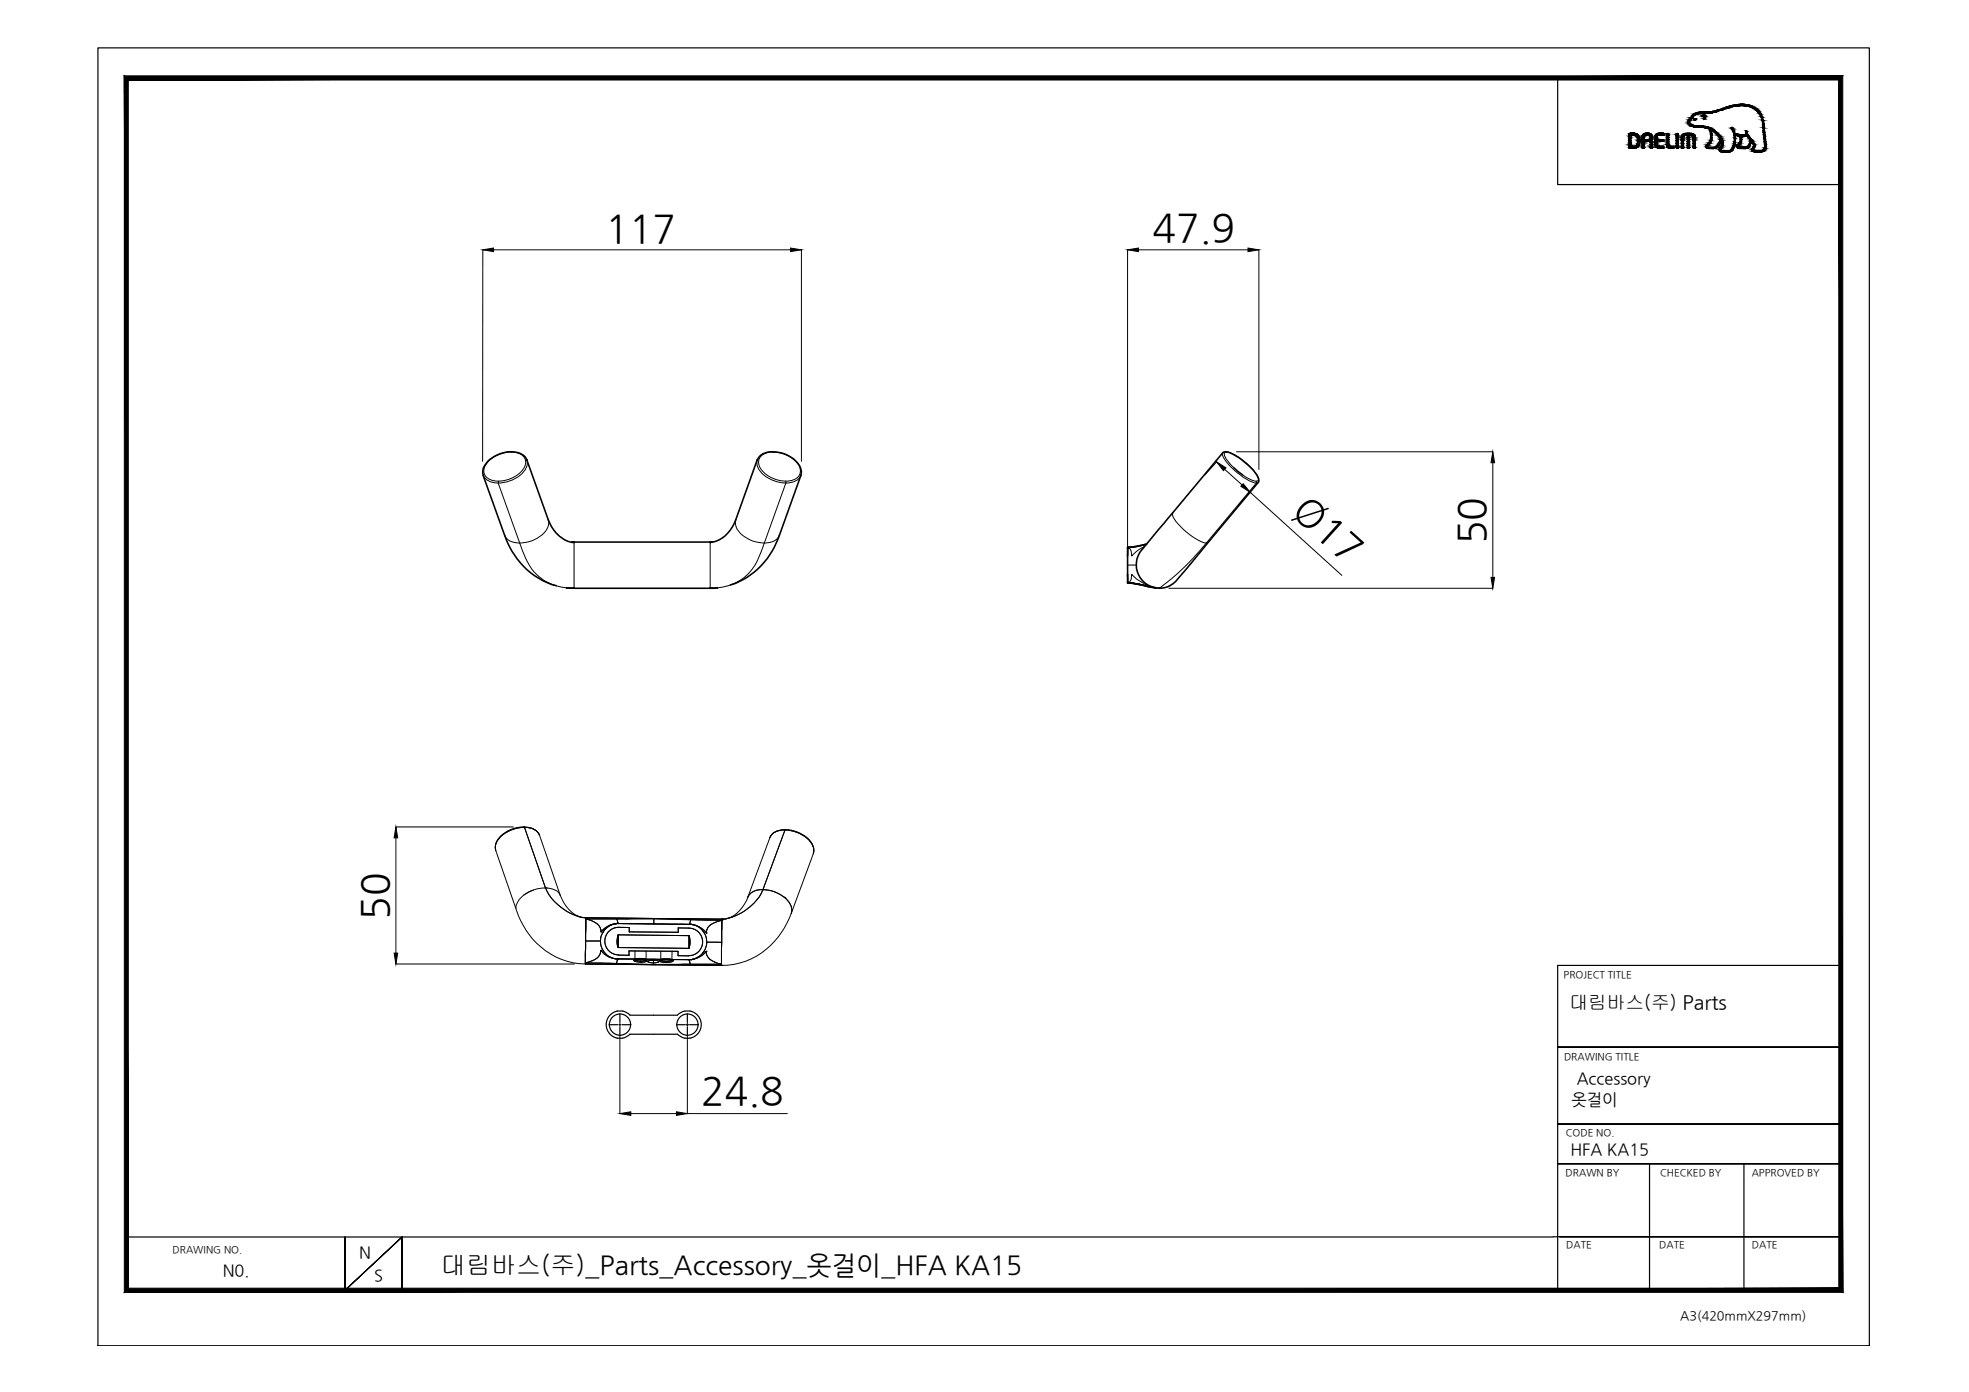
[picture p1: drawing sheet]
<svg xmlns="http://www.w3.org/2000/svg" width="420mm" height="297mm" viewBox="0 0 420 297" stroke-linecap="round" stroke-linejoin="round" font-family="sans-serif">
<defs><g id="words">
<g font-size="8.3">
<text x="129.2" y="51.7">117</text>
<text x="245.9" y="51.4">47.9</text>
<text x="275.4" y="109.4" transform="rotate(42 275.4 109.4)">Ø17</text>
<text x="316.9" y="116.2" transform="rotate(-90 316.9 116.2)">50</text>
<text x="82.9" y="196.3" transform="rotate(-90 82.9 196.3)">50</text>
<text x="149.6" y="235.7">24.8</text>
</g>
<text font-size="5.3" x="94.1" y="271.9">대림바스(주)_Parts_Accessory_옷걸이_HFA KA15</text>
<text font-size="4" x="334.9" y="215.2">대림바스(주) Parts</text>
<g font-size="3.5">
<text x="336.5" y="231.4">Accessory</text>
<text x="335.4" y="235.7">옷걸이</text>
<text x="335.1" y="246.4">HFA KA15</text>
<text x="76.6" y="268.5">N</text>
<text x="47.5" y="272.3">N0.</text>
<text x="79.8" y="273.4">S</text>
</g>
<text font-size="2.7" x="358.5" y="281.6">A3(420mmX297mm)</text>
<g font-size="2.1">
<text x="333.7" y="208.6">PROJECT TITLE</text>
<text x="333.7" y="226.2">DRAWING TITLE</text>
<text x="334.1" y="242.4">CODE NO.</text>
<text x="334.1" y="251">DRAWN BY</text>
<text x="354.2" y="251">CHECKED BY</text>
<text x="373.8" y="251">APPROVED BY</text>
<text x="36.8" y="267.4">DRAWING NO.</text>
<text x="334.2" y="266.4">DATE</text>
<text x="354.1" y="266.4">DATE</text>
<text x="373.8" y="266.4">DATE</text>
</g>
</g></defs>
<!-- layer: 1 -->
<g fill="none" stroke="#000" stroke-width=".21">
<path d="M104.3 98.4a6.4 6.4 0 0 1 6.9-1.4 2.07 2.07 0 0 1 .4 3.2 6.4 6.4 0 0 1-7.4 1.9 2.07 2.07 0 0 1-.4-3.2zM109.1 96.4v.1M112.4 98.2a3.5 3.5 0 0 1-2 3.6 6.5 6.5 0 0 1-6.4 .7l-.9-1.1M161.6 98.1a3.5 3.5 0 0 0 2 3.7 6.3 6.3 0 0 0 6.6 .5l.7-.8M162.4 97.4a5.5 5.5 0 0 1 6.7 .4 2.98 2.98 0 0 1 1.5 3.5 3.5 3.5 0 0 1-3.8 1.3 5.7 5.7 0 0 1-4.9-3.7v-.6zM164.9 96.4l.1 .1M260.9 96.6a1.73 1.73 0 0 0 .6 1.7 14.6 14.6 0 0 0 6.2 4.7l.4 .1M261.5 96.4l.2 .1M263.3 99.8a5.1 5.1 0 0 1-2-3.1 1.05 1.05 0 0 1 1.4 0 12.9 12.9 0 0 1 5.8 5.3l-.1 .6-.4 .1M106.3 103.1l5.2 14.4a10.7 10.7 0 0 0 9.4 7.9M106.4 102.7v.4M117 110.9a3.7 3.7 0 0 1-2.5 4 6.3 6.3 0 0 1-6.1 .3l-.7-1"/>
<path d="M122.5 115.8v9.6M151.5 115.8v9.6M157 110.9a3.7 3.7 0 0 0 2.5 4l1.1 .6 2.5 .4M163.1 115.9l-.6 1.6a10.7 10.7 0 0 1-7.2 7.5l-2.2 .4M166.3 114.2a3.1 3.1 0 0 1-3.2 1.7M167.7 103.1l-4.6 12.8M167.7 102.7v.4M240.6 116.9h.1M244.2 116.6a8.2 8.2 0 0 0-2.7 2l-.1-1-.3-.6-.3-.1M244.5 116.2l-1.8 .4-1.9 .2M257.8 115.7l-.4 .2a50.9 50.9 0 0 1-10 9.6M265.1 101.3l1.7 1 1.2 .4"/>
<path d="M268 102.7l.1 .4M268 103.1l-10.6 12.8a12.4 12.4 0 0 1-7.2-5.9l.1-.6M268.5 102.9l-.4 .2M240.6 120.6h1.8M240.6 124.3h.1M240.8 124.3l.3-.2 .3-.5 .1-1 1 .9 2 1.2M241.8 124.5l2.2 .3 2 .6M242.4 124.6h.1M242.4 124.6h.2M242.4 124.6l.8 .1M242.9 124.7l2 .5M245.7 125.2l.1 .1"/>
</g>
<g fill="none" stroke="#000" stroke-width=".34">
<path d="M112.4 98.1l4.6 12.8a6.6 6.6 0 0 0 5.5 4.9M112.4 98.2a3.2 3.2 0 0 0-3.3-1.8 6.4 6.4 0 0 0-6 3.7v1.3M112.4 98.1v.1M161.6 98.1l-4.6 12.8a6.7 6.7 0 0 1-5.5 4.9M161.6 98.1a3.8 3.8 0 0 1 4.5-1.6 5.5 5.5 0 0 1 4.9 4.2l-.1 .7M161.6 98.1h.1M260.9 96.7a1.68 1.68 0 0 1 2.1 .2 12.6 12.6 0 0 1 5.6 5.3v.4l-.1 .4-15.8 18.9a14.4 14.4 0 0 1-3.1 3.1l-1.1 .4-1.1 .1a5.1 5.1 0 0 1-4.6-3.4 5.1 5.1 0 0 1 1.4-5.5zM263.3 99.8l1.8 1.5M103.1 101.5l4.6 12.7a16.4 16.4 0 0 0 11 10.8M103.1 101.4h.1M122.5 115.7l-.5-.1 .5 .2M122.5 115.7l29 .1"/>
<path d="M122.5 115.7v.1M151.5 115.7l.5-.1zM170.9 101.5l-4.6 12.7a16.4 16.4 0 0 1-10.4 10.6M240.6 116.8h.1M240.6 116.9v1.7M240.7 116.9l-.1 5.7M240.7 116.9h.1h-.2M240.7 116.8h.1zM240.7 116.8h.3M241.9 116.7l-1 .1M244.7 116.1l-2.6 .6M244.7 116.1l-4.1 .7"/>
<path d="M120.9 125.4l1.6 .1zM122.5 125.5h29M151.5 125.4h1.6zM240.6 122.6v1.7M240.6 122.6l.1 1.7M240.6 124.3l1.2 .2-1.1-.2M240.7 124.3l.9 .1M240.7 124.4h.7M240.9 124.4l2 .3M241.5 124.4l1.3 .3M241.7 124.5l2.8 .5M242.5 124.6l.7 .2"/>
<path d="M243 124.7l3.7 .8-.7-.1M244.3 125l1.6 .3M244.5 124.7l1.2 .5M245.6 125.2h.1M245.6 125.2l.2 .1z"/>
</g>
<g fill="#000">
<circle cx="240.7" cy="116.8" r=".17"/>
<circle cx="240.7" cy="124.4" r=".17"/>
<circle cx="245.8" cy="125.3" r=".17"/>
</g>
<!-- layer: BODY -->
<g fill="none" stroke="#000" stroke-width=".21">
<path d="M103 53.3v45.1M105.3 53.3h63.4M171 53.3v45.1M240.6 53.3v65M242.9 53.3h23.4M268.6 53.3v46.9M259.6 98.6l-2.5 2.7M263.8 96.4h54.7M318.5 98.7v24.5M261.3 100.1l3.7 3.4M264.3 107.8l2.5-2.8 19.5 17.8M249.4 125.5h69.1"/>
<path d="M84.5 176.5h25M84.5 178.8v24.6M84.5 205.7h38.1M132.3 221v16.6M134.6 237.6h9.7M146.7 221v16.6h21.3"/>
</g>
<path d="M103 53.3l2.3-.4v.8zM168.7 52.9l2.3 .4-2.3 .4zM240.6 53.3l2.3-.4v.8zM266.3 52.9l2.3 .4-2.3 .4zM259.6 98.6l2 1.2-.5 .6zM318.5 96.4l.4 2.3h-.7zM265.3 103.2l1.5 1.8-2-1.2zM318.2 123.2h.7l-.4 2.3zM84.5 176.5l.4 2.3h-.8zM84.1 203.4h.8l-.4 2.3zM132.3 237.6l2.3-.3v.7zM144.3 237.3l2.4 .3-2.4 .4z" fill="#000" stroke="#000" stroke-width=".21"/>
<!-- layer: 0 -->
<g fill="none" stroke="#000" stroke-width=".25">
<path d="M20.9 10.2h378v277h-378zM332.4 16.6v22.8h60.4M247.1 125.5h.3M129.9 218.7h1.9M131.7 215.7a3 3 0 0 1 2.7 .9h10.1M131.7 215.8a2.94 2.94 0 0 0-2.3 2.8 2.94 2.94 0 0 0 2.3 2.9M132.1 218.7h.4M132.3 216.3v1.9M132.3 218.4v.5M132.3 219.1v1.9M132.7 218.7h1.9M144.3 218.7h1.9"/>
<path d="M144.6 216.6a2.94 2.94 0 0 1 4.2-.1 2.94 2.94 0 0 1 0 4.2 2.94 2.94 0 0 1-4.2 0M146.5 218.7h.4M146.7 216.3v1.9M146.7 218.4v.5M146.7 219.1v1.9M147.1 218.7h1.9M392.8 206h-60.4v69.7M134.4 220.7h10.1M134.4 220.7l-.5 .4a3.1 3.1 0 0 1-2.2 .4M332.4 223.4h60.4h-60.4M332.4 239.9h60.4h-60.4M332.4 248.3h60.4h-60.4"/>
<path d="M352 248.3v27M372.1 248.3v27M27 264h304.4M73.6 264v11.4l12.2-11.4-12.2 11.4zM85.8 275.4v-11.4v11.4M331.4 263.9h61.4h-59.9M341 275.3h51.8"/>
<circle cx="132.3" cy="218.6" r="2.27"/>
<circle cx="146.7" cy="218.6" r="2.27"/>
</g>
<g fill="none" stroke="#000" stroke-width=".21">
<path d="M111.8 176.5l.1 .1M111.9 176.5l4.5 12.9M111.9 176.5a6.8 6.8 0 0 0-6.1 3.5l-.1 1 .1 .4M111.9 176.5a3.2 3.2 0 0 1 3.2 1.7M115.1 178.2a3.6 3.6 0 0 0-3.9-1.7 6.3 6.3 0 0 0-5.4 3.6v1.4M115.1 178.2l4.4 12.8a6.5 6.5 0 0 0 5.5 4.8M167.5 177.1l-4.7 12.7M167.5 177.1a3.2 3.2 0 0 0-3.2 1.6M167.5 177.1a6.8 6.8 0 0 1 6 3.6l.1 1-.1 .4M167.7 177.1h-.2M105.8 181.5l4.4 12.8a16.1 16.1 0 0 0 14.7 11.4M113.8 189.9l-2 1.1"/>
<path d="M116.4 189.4a11.3 11.3 0 0 0 8.6 6.4M116.4 189.4h.1M119.6 191.1a3.1 3.1 0 0 0-2.7-1.6 6.9 6.9 0 0 0-6.6 3.2l-.2 1.2M125 195.8h.1M125 196.1l-.1 9.4M125 196.1v4.7M125 196.1h6.6M125 195.8l-.1 9.9M125 196.1h.1M125 195.8l29 .3M125 196.1h.2zM125 195.8v.3"/>
<path d="M125.2 196.1a3.5 3.5 0 0 1 3 2.3l-.2-.6a4.6 4.6 0 0 0-2.8-1.7zM128.2 198.4l.1 .5M128.3 198.9h.1M128.7 198.9a3.1 3.1 0 0 0-.6 1.9M129.9 197.5l-.9 .6-.7 .8M129.9 197.5l-1.1 .8-.5 .6M131.5 197.1l-.8 .2a3 3 0 0 0-2 1.6M131.5 197.1l-1.6 .4M131.5 197.1a3.8 3.8 0 0 0-2.8 1.8M131.5 197.1h.1M131.6 196.1l.3 1M131.9 199.6a3.9 3.9 0 0 0 0 2.5"/>
<path d="M131.9 199.6v2.5M131.9 197.1h.1M131.9 197.1l7.6 .1M131.9 197.1l15.2 .1M131.9 197.1h-.4M131.9 199.5v.1M131.9 199.5l15.1 .2M131.9 199.5v2.7M132 197l-.5 .1M139.5 196.1h-7.9M139.5 196.1l7.9 .2M139.5 196.1v1.1"/>
<path d="M139.5 197.2h7.6M147 198h-2.3v.9h-10.4v-1a4.9 4.9 0 0 0-4.1 .6 2.94 2.94 0 0 0-1 3.3 2.94 2.94 0 0 0 2.8 2M147 199.7h.1M147 199.7v2.7M147 198a2.94 2.94 0 0 1 2.9 3 2.94 2.94 0 0 1-2.9 2.9M147.1 197.2h.4M147.1 199.7a4.3 4.3 0 0 1 0 2.6M147.1 199.7v2.6M147.1 197.2h.5M147.4 196.3l6.6 .1M147.4 196.3l-.3 .9M147.5 197.2h.1"/>
<path d="M147.5 197.2a3.8 3.8 0 0 1 3.3 3.9M147.6 197.3l1.5 .5zM149.1 197.8l.9 .5 .7 .8M149.1 197.8l1.1 .7 .5 .6M150.7 199.1h.1M150.8 198.6l-.1 .5M153.8 196.4a3.4 3.4 0 0 0-3 2.2M153.8 196.4l-1.8 .7a2.08 2.08 0 0 0-1.2 1.5M154 196.4v4.7M154 196.4v9.4M154 196.1h.1M154 196.1v9.9"/>
<path d="M154 196.4h.1M154 196.1v.3M154.1 196.4h-.2M159.6 191.4l4.7-12.7a3.2 3.2 0 0 1 3.3-1.7 6.9 6.9 0 0 1 5.9 3.4 2.43 2.43 0 0 1 .1 1.8l-4.7 12.7M159.6 191.4a6.5 6.5 0 0 1-5.5 4.7M162.8 189.8a6.6 6.6 0 0 1 6.1 3.8v1.3M162.8 189.8a3.2 3.2 0 0 0-3.2 1.6M162.8 189.8a11.1 11.1 0 0 1-8.7 6.3M162.8 189.8a6.3 6.3 0 0 1 6.1 3.7l.1 .7-.1 .7M162.8 189.8h.1M167.5 191.5h.1M168.9 194.9a16.1 16.1 0 0 1-14.9 11.1"/>
<path d="M124.9 205.5l6.7 .1M124.9 205.7h.1M124.9 205.7l29.1 .3M124.9 205.6v.1M125 200.8h3.1M125 200.8l-.1 4.7M125.1 205.4l1.3-.4a2.47 2.47 0 0 0 1.7-1.7l-.3 .7-.6 .6zM125.1 205.4h-.2M128.1 200.8a3.8 3.8 0 0 0 3.3 3.8M128.2 202.8l.7 .8 .9 .5M128.2 202.8l.9 .9 .7 .4M128.2 202.8h.1"/>
<path d="M128.2 202.8l-.1 .5M129.8 204.1l1.6 .5M131.4 204.6h.1M131.4 204.6h.5M131.6 205.6l7.8 .2M131.8 204.8l-.2 .8M131.8 204.8h.1M131.9 204.6l7.5 .1M131.9 204.6l-.3 1M131.9 204.6h.1M131.9 204.6l-.1 .2M131.9 204.6l15.1 .2"/>
<path d="M131.9 202.1v.1M131.9 203.8h2.3v-.9l10.5 .1v.9l2.2 .1M131.9 202.2l15.1 .2M135.2 204.9l.6-.1h1.4l.9 .2a.62 .62 0 0 1-.8 .3 3 3 0 0 1-2.1-.4zM135.3 204.9l.2-.1a3.7 3.7 0 0 1 2.6 .2l-.7 .3h-.7M135.5 204.7h.1M135.5 204.7l-.2 .3 1.4 .3M135.5 202.9v1.8M135.5 204.8h.1M135.5 204.8l1.2 .3M135.5 204.7l.5-.1a2.61 2.61 0 0 1 1.9 .2l-.1 .1M135.5 204.7v.1"/>
<path d="M137.8 204.9l-1.1 .2M137.8 204.9l-.5 .2h-.6M137.8 204.7l.3 .3M137.9 203v1.8M139.4 204.9l-1.2 .3 .3 .2 .9 .1M139.4 204.7v.2M139.4 205.5v.3M139.4 204.7l8.1 .1M139.4 204.9l.9 .1 .4 .2-1.3 .3M139.4 204.9v.6M140.8 205a5.6 5.6 0 0 1 2.7-.1l.1 .2-.2 .1-1.2 .2M140.8 205l1.9-.2 .8 .1 .1 .2a3.8 3.8 0 0 1-2.9 0z"/>
<path d="M140.8 205l.1 .2 1.3 .2M141 204.7h.1M141 203v1.8M141 204.9l.2 .1M141 204.9l1.2 .3M141 204.8l-.2 .2M141.1 204.7h.1M141.1 204.7l.3-.1 1.9 .1M141.1 204.7l-.1 .2M141.2 205l1 .2M141.2 205h.1M143.3 204.7h.1"/>
<path d="M143.3 204.7v.2l-.2 .1-.9 .2M143.3 204.7l.1 .2-.3 .1-.9 .2M143.4 204.7l.2 .3M143.4 203v1.7M143.6 205h.1M147 204.8l.3 1M147 204.8h.1M147.1 202.3l-.1 .1M147.3 205.8h6.7M147.3 205.8h-7.9M147.5 204.8h.1M147.5 204.8h-.5"/>
<path d="M149 204.3l-1.5 .5M150.7 203l-.9 .9-.8 .4M150.7 203l-.8 .8-.9 .5M150.7 203h.1M150.7 203v.5M150.7 203.5l.3 .6a4.5 4.5 0 0 0 2.7 1.6M150.7 203.5a3.4 3.4 0 0 0 3 2.2M150.8 201.1h3.2M150.8 201.1a3.8 3.8 0 0 1-3.3 3.7M153.7 205.7l.3 .1M154 206h.1M154 205.8v.2"/>
<path d="M154 201.1v4.7"/>
</g>
<g fill="#000" stroke="#000" stroke-width=".21">
<path d="M347.9 31.6h1zM348.1 28.4h.6zM350.4 31.5h.5zM353.7 31.6h1.4zM353.8 28.5h1.3zM354 31.6h.8zM354.1 28.4h.5zM354.4 28.9h.7zM356.4 31.7h.5zM357.7 28.5h.5zM359.9 28.5h.8zM361.6 25.7h.1z"/>
<path d="M361.7 25.4h.3zM362 27.1h2.6zM363.1 23.9h3zM363.5 23.9h2.6zM363.6 25.2h.2zM367 32.3h2.4zM369.3 32h.4zM369.5 27.2l.1-.1zM371.3 22.2h.9zM372 29.1h.8z"/>
<path d="M347.5 28.9h.6zM347.5 28.9h.6z"/>
<path d="M347.5 30h.6zM347.5 30h.6z"/>
<path d="M347.9 31.6h.8zM348.1 31.6h.6z"/>
<path d="M347.5 28.9l.6 .1zM347.5 28.9l.6 .1z"/>
<path d="M347.5 29l.6 .1zM347.5 29l.6 .1z"/>
<path d="M347.5 29.1l.6 .1v-.1zM347.5 29.1l.6 .1h-.6z"/>
<path d="M347.5 29.2l.6 .3v-.3zM347.5 29.2l.6 .3h-.6z"/>
<path d="M347.5 29.5l.6 .1zM347.5 29.5l.6 .1z"/>
<path d="M347.5 29.6l.6 .4v-.4zM347.5 29.6l.6 .4h-.6z"/>
<path d="M347.5 30l.6 .5v-.5zM347.5 30l.6 .5h-.6z"/>
<path d="M347.5 30.5l.6 .1zM347.5 30.5l.6 .1z"/>
<path d="M347.5 30.6l.6 .2v-.2zM347.5 30.6l.6 .2h-.6z"/>
<path d="M347.5 30.8l.6 .2v-.2zM347.5 30.8l.6 .2h-.6z"/>
<path d="M347.5 31l.6 .1v-.1zM347.5 31l.6 .1h-.6z"/>
<path d="M347.5 31.1l.6 .1zM347.5 31.1l.6 .1z"/>
<path d="M347.5 31.2h.6zM347.5 31.2h.6z"/>
<path d="M347.5 31.2h.7zM347.5 31.2h.7z"/>
<path d="M347.5 31.2h.8zM347.5 31.2h.8z"/>
<path d="M347.5 28.8h.9zM347.5 28.8h1z"/>
<path d="M347.5 28.8h.9zM347.5 28.8l.6 .1z"/>
<path d="M347.5 31.2h1zM347.5 31.2h1z"/>
<path d="M347.5 28.8h1zM347.5 28.8h1.1z"/>
<path d="M347.5 31.2h1.1zM347.5 31.2h1.1z"/>
<path d="M348.1 28.4h.8zM347.9 28.4h1z"/>
<path d="M347.9 28.4l1 .1zM347.9 28.4l1 .1z"/>
<path d="M347.8 28.5h1.1zM347.7 28.5h1.2z"/>
<path d="M347.8 31.6h1.1zM347.8 31.6h1.1z"/>
<path d="M347.7 28.5h1.5zM347.6 28.5h1.6zM347.6 28.5h1.6zM347.6 28.5h1.6z"/>
<path d="M347.7 31.6h1.2zM347.7 31.6h1.2z"/>
<path d="M347.6 28.5l1.8 .1-.2-.1zM347.6 28.5l1.8 .1h-1.9zM347.5 28.6h1.9zM347.5 28.6h1.9z"/>
<path d="M347.6 31.6h1.6zM347.6 31.6h1.6z"/>
<path d="M347.6 31.6h1.6zM347.6 31.6h1.3z"/>
<path d="M347.5 31.5h1.9zM347.5 31.5h1.9z"/>
<path d="M347.5 31.5h1.9zM347.5 31.5l1.7 .1z"/>
<path d="M347.5 28.6h1.9zM347.5 28.6h1.9z"/>
<path d="M347.5 28.6l2 .2-.1-.2zM347.5 28.6l2 .2h-2z"/>
<path d="M347.5 31.4h1.9zM347.5 31.4l1.9 .1z"/>
<path d="M347.5 31.3h2zM347.5 31.3h2.1z"/>
<path d="M347.5 31.3h2zM347.5 31.3l1.9 .1z"/>
<path d="M347.5 28.8h2.1zM347.5 28.8h2.1z"/>
<path d="M347.5 28.8h2.2zM347.5 28.8h2.2z"/>
<path d="M348.6 28.8l1.1 .1zM348.6 28.8l1.1 .1z"/>
<path d="M348.9 28.9l.8 .1zM348.9 28.9l.8 .1z"/>
<path d="M347.5 31.2l2.1 .1 .1-.1zM347.5 31.2l2.1 .1h-2.1z"/>
<path d="M349 29h.7zM349 29h.7z"/>
<path d="M349 31.1l.7 .1zM349 31.1l.7 .1z"/>
<path d="M348.9 31.2h.8zM348.6 31.2h1.1z"/>
<path d="M349.1 29l.7 .1-.1-.1zM349.1 29l.7 .1h-.6z"/>
<path d="M349.2 29.1l.6 .1zM349.2 29.1l.6 .1z"/>
<path d="M349.2 31l.5 .1 .1-.1zM349 31.1l.2-.1 .5 .1z"/>
<path d="M349.3 29.2l.6 .2-.1-.2zM349.3 29.2l.6 .2h-.5z"/>
<path d="M349.2 30.9h.6zM349.2 30.9l.6 .1z"/>
<path d="M349.4 29.4h.5zM349.4 29.4h.5z"/>
<path d="M349.4 29.4l.5 .2v-.2zM349.4 29.4l.5 .2h-.5z"/>
<path d="M349.4 30.6l.5 .1zM349.4 30.6l.5 .1z"/>
<path d="M349.4 30.7l.4 .2 .1-.2zM349.4 30.7l.4 .2h-.6z"/>
<path d="M349.4 29.6l.5 .1zM349.4 29.6l.5 .1z"/>
<path d="M349.4 29.7l.5 .1zM349.4 29.7l.5 .1zM349.4 29.8h.5zM349.4 29.8h.5zM349.4 29.8h.5zM349.4 29.8h.5z"/>
<path d="M349.4 29.8l.5 .1zM349.4 29.8l.5 .1z"/>
<path d="M349.4 29.9h.5zM349.4 29.9h.5z"/>
<path d="M349.4 29.9l.5 .1v-.1zM349.4 29.9l.5 .1h-.5zM349.4 30h.5zM349.4 30h.5z"/>
<path d="M349.4 30l.5 .2v-.2zM349.4 30l.5 .2h-.5z"/>
<path d="M349.4 30.2l.5 .1zM349.4 30.2l.5 .1z"/>
<path d="M349.4 30.3l.5 .3v-.3zM349.4 30.3l.5 .3h-.5z"/>
<path d="M350.4 29.7h.5zM350.4 29.7h.5z"/>
<path d="M350.4 31.4h.5zM350.4 31.4h.5z"/>
<path d="M350.4 29.1h.5zM350.4 29.1h.5z"/>
<path d="M350.4 31.6h.4zM350.4 31.6h.4z"/>
<path d="M350.5 31.6h.3zM350.5 31.6h.3z"/>
<path d="M350.4 29.4h.5zM350.4 29.4h.5z"/>
<path d="M350.4 29.4h.5zM350.4 29.4h.5z"/>
<path d="M350.4 29.4l.5 .1zM350.4 29.4l.5 .1z"/>
<path d="M350.4 29.5l.5 .2v-.2zM350.4 29.5l.5 .2h-.5z"/>
<path d="M350.4 29.7l.5 .1zM350.4 29.7l.5 .1z"/>
<path d="M350.4 30.2h.5zM350.4 30.2h.5z"/>
<path d="M350.4 30.2l.5 .1zM350.4 30.2l.5 .1z"/>
<path d="M350.4 30.3l.5 .1v-.1zM350.4 30.3l.5 .1h-.5z"/>
<path d="M350.4 30.4l.5 .1v-.1zM350.4 30.4l.5 .1h-.5z"/>
<path d="M350.4 30.5l.5 .3v-.3zM350.4 30.5l.5 .3h-.5z"/>
<path d="M350.4 30.8l.5 .1zM350.4 30.8l.5 .1z"/>
<path d="M350.4 30.9l.5 .3v-.3zM350.4 30.9l.5 .3h-.5z"/>
<path d="M350.4 31.2h.5zM350.4 31.2h.5z"/>
<path d="M350.4 31.2l.5 .2v-.2zM350.4 31.2l.5 .2h-.5z"/>
<path d="M350.4 31.4l.5 .1zM350.4 31.4l.5 .1z"/>
<path d="M350.4 31.5h.5zM350.4 31.5h.5zM350.4 31.5h.5z"/>
<path d="M350.4 31.5l.5 .1zM350.4 31.5l.5 .1z"/>
<path d="M350.4 31.6h.5zM350.4 31.6h.4z"/>
<path d="M350.4 29.1l.5 .3v-.3zM350.4 29.1l.5 .3h-.5zM350.4 29.4h.5zM350.4 29.4h.5z"/>
<path d="M350.5 28.9h.5zM350.5 28.9h.6z"/>
<path d="M350.5 28.9l.4 .2 .1-.2zM350.5 28.9l.4 .2h-.5z"/>
<path d="M350.5 28.9h.6zM350.5 28.9h.9z"/>
<path d="M350.5 28.9h.6zM350.5 28.9h.6z"/>
<path d="M351.4 28.4h.5zM351.1 28.4h.8z"/>
<path d="M351.1 28.4l1 .1zM350.9 28.5h1.2z"/>
<path d="M350.9 28.5h1.3zM350.8 28.5h1.4z"/>
<path d="M352.1 29.1h.5zM352.1 29.1h.5z"/>
<path d="M352.1 29.4h.5zM352.1 29.4h.5z"/>
<path d="M350.8 28.5l1.6 .1zM350.6 28.6h1.8z"/>
<path d="M350.6 28.6l1.9 .2-.1-.2zM350.6 28.6l1.9 .2h-2z"/>
<path d="M350.5 28.8l2 .1v-.1zM350.5 28.8l2 .1h-2z"/>
<path d="M351.6 28.9h.9zM351.6 28.9h.9z"/>
<path d="M351.9 28.9h.6zM351.9 28.9h.6z"/>
<path d="M351.9 28.9h.6zM351.9 28.9h.6z"/>
<path d="M352 28.9l.6 .2-.1-.2zM352 28.9l.6 .2h-.5z"/>
<path d="M352.2 31.6h.3zM352.2 31.6h.4z"/>
<path d="M352.2 31.6h.3zM352.2 31.6h.3z"/>
<path d="M352.1 29.1l.5 .3v-.3zM352.1 29.1l.5 .3h-.5z"/>
<path d="M352.1 29.4h.5zM352.1 29.4h.5z"/>
<path d="M352.1 29.4h.5zM352.1 29.4h.5z"/>
<path d="M352.1 29.4l.5 .1zM352.1 29.4l.5 .1z"/>
<path d="M352.1 29.5l.5 .2v-.2zM352.1 29.5l.5 .2h-.5zM352.1 29.7h.5zM352.1 29.7h.5z"/>
<path d="M352.1 29.7l.5 .1zM352.1 29.7l.5 .1z"/>
<path d="M350.4 29.8l2.2 .2v-.2zM350.4 29.8l2.2 .2h-2.2zM350.4 30h2.2zM350.4 30h2.2z"/>
<path d="M350.4 30l2.2 .2v-.2zM350.4 30l2.2 .2h-2.2z"/>
<path d="M352.1 30.2l.5 .1zM352.1 30.2l.5 .1z"/>
<path d="M352.1 30.3l.5 .1v-.1zM352.1 30.3l.5 .1h-.5zM352.1 30.4h.5zM352.1 30.4h.5z"/>
<path d="M352.1 30.4l.5 .4v-.4zM352.1 30.4l.5 .4h-.5z"/>
<path d="M352.1 30.8l.5 .1zM352.1 30.8l.5 .1z"/>
<path d="M352.1 30.9l.5 .3v-.3zM352.1 30.9l.5 .3h-.5z"/>
<path d="M352.1 31.2l.5 .1v-.1zM352.1 31.2l.5 .1h-.5z"/>
<path d="M352.1 31.3l.5 .1v-.1zM352.1 31.3l.5 .1h-.5zM352.1 31.4h.5zM352.1 31.4h.5z"/>
<path d="M352.1 31.4l.5 .1zM352.1 31.4l.5 .1z"/>
<path d="M352.1 31.5h.5zM352.1 31.5h.5z"/>
<path d="M352.1 31.5h.5zM352.1 31.5l.5 .1z"/>
<path d="M353.1 29.3h.5zM353.1 29.3h.5zM353.1 29.3h.5zM353.1 29.3h.5z"/>
<path d="M353.1 29.3l.5 .2v-.2zM353.1 29.3l.5 .2h-.5zM353.1 29.5h.5zM353.1 29.5h.5z"/>
<path d="M353.1 29.5l.5 .1v-.1zM353.1 29.5l.5 .1h-.5z"/>
<path d="M353.1 29.6l.5 .2v-.2zM353.1 29.6l.5 .2h-.5z"/>
<path d="M353.1 30.2l.5 .1v-.1zM353.1 30.2l.5 .1h-.5z"/>
<path d="M353.1 30.3l.5 .2v-.2zM353.1 30.3l.5 .2h-.5z"/>
<path d="M353.1 30.5l.5 .1zM353.1 30.5l.5 .1z"/>
<path d="M353.1 30.6l.5 .1v-.1zM353.1 30.6l.5 .1h-.5z"/>
<path d="M353.1 30.7l.5 .1zM353.1 30.7l.5 .1z"/>
<path d="M353.1 30.8h.5zM353.1 30.8h.5z"/>
<path d="M353.1 30.8l.6 .2-.1-.2zM353.1 30.8l.6 .2h-.5z"/>
<path d="M353.2 29l.4 .3 .1-.3zM353.2 29l.4 .3h-.5z"/>
<path d="M353.2 31l.5 .1v-.1zM353.2 31l.5 .1h-.5z"/>
<path d="M353.2 28.9h.5zM353.2 28.9l.5 .1z"/>
<path d="M353.2 31.1l.7 .1zM353.2 31.1l.7 .1z"/>
<path d="M353.2 28.9h.7zM353.2 28.9h.8z"/>
<path d="M353.2 28.9h.7zM353.2 28.9h.5z"/>
<path d="M353.2 31.2h.9zM353.2 31.2h.9z"/>
<path d="M353.2 28.9h.8zM353.2 28.9h.9z"/>
<path d="M354 31.6l.6 .1zM354.1 31.7h.5z"/>
<path d="M353.2 28.9h.9zM353.2 28.9h.9z"/>
<path d="M353.2 28.9h.9zM353.2 28.9h.9zM353.2 28.9h.9zM353.2 28.9h.9z"/>
<path d="M353.2 31.2h.9zM353.2 31.2h.9z"/>
<path d="M354.1 28.9h1zM354.1 28.9h1z"/>
<path d="M354.1 28.4h.7zM354 28.4h.8z"/>
<path d="M354 28.4l1 .1zM353.9 28.5h1.1z"/>
<path d="M354.9 28.9h.2zM354.9 28.9h.2z"/>
<path d="M353.1 29.8h1.9zM353.1 29.8h1.9z"/>
<path d="M353.9 28.5h1.2zM353.8 28.5h1.3zM353.7 28.5h1.4z"/>
<path d="M353.9 31.6h1.1zM353.9 31.6h.9z"/>
<path d="M353.1 29.8l2 .1zM353.1 29.8l2 .1z"/>
<path d="M353.1 30.2h1.9zM353.1 30.2h1.8z"/>
<path d="M353.9 31.6h1.1zM353.9 31.6h1.2z"/>
<path d="M353.9 31.6h1.1zM353.9 31.6h1.1z"/>
<path d="M353.7 28.5h1.4zM353.6 28.5h1.5z"/>
<path d="M353.6 28.5l1.5 .1v-.1zM353.4 28.6l.2-.1 1.5 .1z"/>
<path d="M353.4 28.6l1.7 .1zM353.4 28.6l1.7 .1z"/>
<path d="M353.3 28.7l1.8 .1v-.1zM353.3 28.7l1.8 .1h-1.8z"/>
<path d="M353.3 28.8l1.8 .1zM353.3 28.8l1.8 .1z"/>
<path d="M354.1 28.9h1zM354.1 28.9h1zM354.4 28.9h.7z"/>
<path d="M354.6 28.9h.5zM354.6 28.9h.5z"/>
<path d="M353.1 29.9l2 .1v-.1zM353.1 29.9l2 .1h-2z"/>
<path d="M353.1 30l2 .1zM353.1 30l2 .1z"/>
<path d="M353.1 30.1h2zM353.1 30.1l1.9 .1z"/>
<path d="M353.2 31.2h1.9zM353.2 31.2h1.9z"/>
<path d="M353.2 31.2l1.9 .2v-.2zM353.2 31.2l1.9 .2h-1.8z"/>
<path d="M353.3 31.4l1.8 .1zM353.3 31.4l1.8 .1z"/>
<path d="M353.4 31.5l1.7 .1zM353.4 31.5l1.7 .1z"/>
<path d="M353.6 31.6h1.5zM353.6 31.6h1.5zM353.7 31.6h1.4z"/>
<path d="M355.7 31.2h1.5zM355.7 31.2h1.5z"/>
<path d="M355.8 28.5h.3zM355.6 28.5h.5z"/>
<path d="M355.6 28.5l.5 .1zM355.6 28.5l.5 .1z"/>
<path d="M355.6 28.6h.5zM355.6 28.6h.5zM355.6 28.6h.5zM355.6 28.6h.5z"/>
<path d="M355.6 28.6l.5 .1zM355.6 28.6l.5 .1zM355.6 28.7h.5zM355.6 28.7h.5z"/>
<path d="M355.6 28.7l.5 .2v-.2zM355.6 28.7l.5 .2h-.5zM355.6 28.9h.5zM355.6 28.9h.5z"/>
<path d="M355.6 28.9l.5 .4v-.4zM355.6 28.9l.5 .4h-.5zM355.6 29.3h.5zM355.6 29.3h.5z"/>
<path d="M355.6 29.3l.5 .4v-.4zM355.6 29.3l.5 .4h-.5zM355.6 29.7h.5zM355.6 29.7h.5z"/>
<path d="M355.6 29.7l.5 .4v-.4zM355.6 29.7l.5 .4h-.5z"/>
<path d="M355.6 30.1l.5 .1zM355.6 30.1l.5 .1z"/>
<path d="M355.6 30.2l.5 .3v-.3zM355.6 30.2l.5 .3h-.5z"/>
<path d="M355.6 30.5h.5zM355.6 30.5h.5z"/>
<path d="M355.6 30.5l.5 .2v-.2zM355.6 30.5l.5 .2h-.5z"/>
<path d="M355.6 30.7l.5 .1zM355.6 30.7l.5 .1z"/>
<path d="M355.6 30.8h.5zM355.6 30.8h.5zM355.6 30.8h.5zM355.6 30.8h.5z"/>
<path d="M355.6 30.8l.5 .1zM355.6 30.8l.5 .1zM355.6 30.9h.5zM355.6 30.9h.5z"/>
<path d="M355.6 30.9l.5 .1v-.1zM355.6 30.9l.5 .1h-.5z"/>
<path d="M355.6 31l.5 .1zM355.6 31l.5 .1zM355.6 31.1h.5zM355.6 31.1h.5z"/>
<path d="M355.6 31.1l.7 .1zM355.6 31.1l.7 .1z"/>
<path d="M355.6 31.2h.9zM355.6 31.2h.9z"/>
<path d="M356.5 31.7h.2zM356.4 31.7h.3z"/>
<path d="M356.2 31.6h.8zM356.2 31.6l.7 .1z"/>
<path d="M356.2 31.6h.8zM356.2 31.6h.9z"/>
<path d="M356.2 31.6h.8zM356.2 31.6h.8z"/>
<path d="M356.1 31.6h1.1zM356.1 31.6h1z"/>
<path d="M355.7 31.2l1.5 .1zM355.7 31.2l1.5 .1z"/>
<path d="M355.7 31.3l1.5 .1v-.1zM355.7 31.3l1.5 .1h-1.4zM355.8 31.4h1.4zM355.8 31.4h1.4z"/>
<path d="M355.8 31.4l1.4 .1zM355.8 31.4l1.4 .1z"/>
<path d="M355.9 31.5l1.3 .1zM355.9 31.5l1.3 .1z"/>
<path d="M356 31.6h1.2zM356 31.6h1.2z"/>
<path d="M356.1 31.6h1.1zM356.1 31.6h1.1z"/>
<path d="M357.8 28.5h.4zM357.7 28.5h.5zM357.7 28.5h.5z"/>
<path d="M357.7 31.6h.4zM357.7 31.6h.5z"/>
<path d="M357.7 31.6h.4zM357.7 31.6h.3z"/>
<path d="M357.7 28.5l.5 .1zM357.7 28.5l.5 .1z"/>
<path d="M357.7 28.6h.5zM357.7 28.6h.5zM357.7 28.6h.5zM357.7 28.6h.5z"/>
<path d="M357.7 28.6l.5 .1zM357.7 28.6l.5 .1zM357.7 28.7h.5zM357.7 28.7h.5z"/>
<path d="M357.7 28.7l.5 .1v-.1zM357.7 28.7l.5 .1h-.5zM357.7 28.8h.5zM357.7 28.8h.5z"/>
<path d="M357.7 28.8l.5 .3v-.3zM357.7 28.8l.5 .3h-.5zM357.7 29.1h.5zM357.7 29.1h.5z"/>
<path d="M357.7 29.1l.5 .4v-.4zM357.7 29.1l.5 .4h-.5zM357.7 29.5h.5zM357.7 29.5h.5z"/>
<path d="M357.7 29.5l.5 .5v-.5zM357.7 29.5l.5 .5h-.5zM357.7 30h.5zM357.7 30h.5z"/>
<path d="M357.7 30l.5 .6v-.6zM357.7 30l.5 .6h-.5zM357.7 30.6h.5zM357.7 30.6h.5z"/>
<path d="M357.7 30.6l.5 .4v-.4zM357.7 30.6l.5 .4h-.5zM357.7 31h.5zM357.7 31h.5z"/>
<path d="M357.7 31l.5 .2v-.2zM357.7 31l.5 .2h-.5zM357.7 31.2h.5zM357.7 31.2h.5z"/>
<path d="M357.7 31.2l.5 .2v-.2zM357.7 31.2l.5 .2h-.5zM357.7 31.4h.5zM357.7 31.4h.5z"/>
<path d="M357.7 31.4l.5 .1zM357.7 31.4l.5 .1zM357.7 31.5h.5zM357.7 31.5h.5z"/>
<path d="M357.7 31.5h.5zM357.7 31.5h.5z"/>
<path d="M357.7 31.5l.5 .1zM357.7 31.5l.5 .1z"/>
<path d="M358.8 30.6h.5zM358.8 30.6h.5z"/>
<path d="M358.8 31.2h.5zM358.8 31.2h.5z"/>
<path d="M358.8 31.4h.5zM358.8 31.4h.5z"/>
<path d="M358.8 29.1h.6zM358.8 29.1h.6z"/>
<path d="M358.8 31.6h.4zM358.8 31.6h.4z"/>
<path d="M358.8 31.6h.4zM358.8 31.6h.3z"/>
<path d="M358.8 29.3l.5 .1zM358.8 29.3l.5 .1z"/>
<path d="M358.8 29.4l.5 .1v-.1zM358.8 29.4l.5 .1h-.5z"/>
<path d="M358.8 29.5l.5 .2v-.2zM358.8 29.5l.5 .2h-.5z"/>
<path d="M358.8 29.7h.5zM358.8 29.7h.5z"/>
<path d="M358.8 29.7l.5 .1zM358.8 29.7l.5 .1z"/>
<path d="M358.8 29.8h.5zM358.8 29.8h.5z"/>
<path d="M358.8 29.8l.5 .2v-.2zM358.8 29.8l.5 .2h-.5z"/>
<path d="M358.8 30h.5zM358.8 30h.5z"/>
<path d="M358.8 30l.5 .6v-.6zM358.8 30l.5 .6h-.5z"/>
<path d="M358.8 30.6l.5 .6v-.6zM358.8 30.6l.5 .6h-.5z"/>
<path d="M358.8 31.2l.5 .2v-.2zM358.8 31.2l.5 .2h-.5z"/>
<path d="M358.8 31.4l.5 .1zM358.8 31.4l.5 .1z"/>
<path d="M358.8 31.5h.5zM358.8 31.5l.4 .1z"/>
<path d="M358.8 29.1l.5 .2v-.2zM358.8 29.1l.5 .2h-.5z"/>
<path d="M358.8 29.1h.6zM358.8 29.1h.5z"/>
<path d="M358.8 29h.7zM358.8 29l.6 .1z"/>
<path d="M358.9 28.9h.7zM358.8 29h.7z"/>
<path d="M358.9 28.9h.9zM358.9 28.9h.9z"/>
<path d="M358.9 28.9h.9zM358.9 28.9h.7z"/>
<path d="M358.9 28.9h.9zM358.9 28.9h1.1z"/>
<path d="M360 28.9h1.6zM360 28.9h1.6z"/>
<path d="M360 28.9h.5zM360 28.9h.5z"/>
<path d="M360 29.7h.5zM360 29.7h.5z"/>
<path d="M360 31.6h.5zM360 31.6h.5z"/>
<path d="M360 31.6h.5zM360 31.6h.4z"/>
<path d="M360.2 26l.3 .2v-.2zM360.2 26l.3 .2h-.3z"/>
<path d="M360.2 25.9l.3 .1v-.1zM360.2 25.9l.3 .1h-.3zM360.2 26h.3zM360.2 26h.3z"/>
<path d="M360.2 26.2l.3 .1zM360.2 26.2l.3 .1z"/>
<path d="M360.2 26.3l.5 .1zM360.2 26.3l.5 .1h-.5z"/>
<path d="M360.5 28.9h1.1zM360.5 28.9h1.1z"/>
<path d="M360 28.9h.5zM360 28.9h.5zM360 28.9h.5zM360 28.9h.5z"/>
<path d="M360 28.9l.5 .1zM360 28.9l.5 .1zM360 29h.5zM360 29h.5z"/>
<path d="M360 29l.5 .3v-.3zM360 29l.5 .3h-.5z"/>
<path d="M360 29.3l.5 .1zM360 29.3l.5 .1z"/>
<path d="M360 29.4l.5 .3v-.3zM360 29.4l.5 .3h-.5z"/>
<path d="M360 29.7l.5 .5v-.5zM360 29.7l.5 .5h-.5z"/>
<path d="M360 30.2h.5zM360 30.2h.5z"/>
<path d="M360 30.2l.5 .5v-.5zM360 30.2l.5 .5h-.5zM360 30.7h.5zM360 30.7h.5z"/>
<path d="M360 30.7l.5 .4v-.4zM360 30.7l.5 .4h-.5zM360 31.1h.5zM360 31.1h.5z"/>
<path d="M360 31.1l.5 .3v-.3zM360 31.1l.5 .3h-.5zM360 31.4h.5zM360 31.4h.5z"/>
<path d="M360 31.4l.5 .1zM360 31.4l.5 .1zM360 31.5h.5zM360 31.5h.5z"/>
<path d="M360 31.5h.5zM360 31.5h.5z"/>
<path d="M360 31.5h.5zM360 31.5l.5 .1z"/>
<path d="M360.2 25.8h.4zM360.2 25.8l.3 .1z"/>
<path d="M360.2 26.4l.5 .1zM360.2 26.4l.5 .1z"/>
<path d="M359.9 28.5h1.1zM359.5 28.5h1.5z"/>
<path d="M360.3 25.7l.3 .1 .1-.1zM360.3 25.7l.3 .1h-.4z"/>
<path d="M360.3 26.5l.7 .1zM360.3 26.5l.7 .1h-.6z"/>
<path d="M360.4 25.6h.4zM360.4 25.6l.3 .1h-.4z"/>
<path d="M360.5 25.3l.3 .3 .2-.3zM360.5 25.3l.3 .3h-.4z"/>
<path d="M360.4 26.6l.8 .1zM360.4 26.6l.8 .1z"/>
<path d="M359.5 28.5h1.8zM359.3 28.5h2z"/>
<path d="M360.7 25.2h.4zM360.7 25.2h.4z"/>
<path d="M360.7 25.2h.4zM360.5 25.3h.5z"/>
<path d="M360.8 25.1h.4zM360.7 25.2h.4z"/>
<path d="M360.5 26.7h.8zM360.5 26.7h.8z"/>
<path d="M360.8 25h.4zM360.8 25l.4 .1z"/>
<path d="M359.3 28.5l2.2 .2-.2-.2zM359.1 28.7l.2-.2 2.2 .2z"/>
<path d="M361.3 30.6h.5zM361.3 30.6h.5z"/>
<path d="M361.3 31.4h.5zM361.3 31.4h.5z"/>
<path d="M360.5 26.7l1.1 .1zM360.5 26.7l1.1 .1z"/>
<path d="M361 24.8l.2 .2 .2-.2zM361 24.8l.2 .2h-.4z"/>
<path d="M361.4 25.4h.6zM361.4 25.4h.6z"/>
<path d="M359.1 28.7l2.5 .1-.1-.1zM359.1 28.7l2.5 .1h-2.7z"/>
<path d="M360.6 26.8h1zM360.6 26.8h1z"/>
<path d="M358.9 28.8l2.7 .1zM358.9 28.8l2.7 .1z"/>
<path d="M360.6 26.8h1.3zM360.6 26.8h1.3z"/>
<path d="M360.5 28.9h1.2zM360.5 28.9h1.2z"/>
<path d="M360.9 28.9l.8 .2v-.2zM360.9 28.9l.8 .2zM361.1 29.1h.6zM361.1 29.1h.6z"/>
<path d="M361.2 24.6l.2 .2 .3-.2zM361.2 24.6l.2 .2h-.4zM361 24.8h.4zM361 24.8h.4z"/>
<path d="M361.1 29.1h.6zM361.1 29.1h.6z"/>
<path d="M361.2 29.1l.6 .2-.1-.2zM361.2 29.1l.6 .2h-.5z"/>
<path d="M361.3 31.6h.4zM361.3 31.6h.5z"/>
<path d="M361.3 31.6h.4zM361.3 31.6h.3z"/>
<path d="M361.7 25.3h.1zM361.6 25.3h.2z"/>
<path d="M361.5 25.6l.3 .1zM361.5 25.6l.3 .1z"/>
<path d="M361.5 25.7h.3zM361.5 25.7h.2z"/>
<path d="M361.3 29.3l.5 .1zM361.3 29.3l.5 .1z"/>
<path d="M361.3 29.4l.5 .1v-.1zM361.3 29.4l.5 .1h-.5z"/>
<path d="M361.3 29.5l.5 .2v-.2zM361.3 29.5l.5 .2h-.5z"/>
<path d="M361.3 29.7h.5zM361.3 29.7h.5z"/>
<path d="M361.3 29.7l.5 .1zM361.3 29.7l.5 .1z"/>
<path d="M361.3 29.8h.5zM361.3 29.8h.5z"/>
<path d="M361.3 29.8l.5 .2v-.2zM361.3 29.8l.5 .2h-.5z"/>
<path d="M361.3 30h.5zM361.3 30h.5z"/>
<path d="M361.3 30l.5 .6v-.6zM361.3 30l.5 .6h-.5z"/>
<path d="M361.3 30.6l.5 .6v-.6zM361.3 30.6l.5 .6h-.5zM361.3 31.2h.5zM361.3 31.2h.5z"/>
<path d="M361.3 31.2l.5 .2v-.2zM361.3 31.2l.5 .2h-.5z"/>
<path d="M361.3 31.4l.5 .1zM361.3 31.4l.5 .1z"/>
<path d="M361.3 31.5l.5 .1zM361.3 31.5l.5 .1z"/>
<path d="M361.3 24.5h.5zM361.3 24.5l.4 .1h-.5z"/>
<path d="M361.6 25.3h.3zM361.5 25.3h.4z"/>
<path d="M361.5 25.6h.4zM361.5 25.6h.3z"/>
<path d="M361.5 25.3l.4 .1zM361.5 25.3l.4 .1z"/>
<path d="M361.4 25.5h.5zM361.4 25.5l.5 .1z"/>
<path d="M361.4 25.4l.6 .1zM361.4 25.4l.6 .1z"/>
<path d="M361.4 25.5h.6zM361.4 25.5h.5z"/>
<path d="M361.7 25.4h.3zM361.4 25.4h.6z"/>
<path d="M360.7 26.8h1.4zM360.7 26.8h1.4z"/>
<path d="M360.7 26.8h1.4zM360.7 26.8h1.4z"/>
<path d="M360.7 26.8l2.5 .1zM360.7 26.8l2.5 .1z"/>
<path d="M361.4 24.4l.4 .1 .4-.1zM361.4 24.4l.4 .1h-.5z"/>
<path d="M361.5 24.3h.9zM361.4 24.4h.8z"/>
<path d="M361.6 24.2h1.4zM361.6 24.2h1.5z"/>
<path d="M361.6 24.2h1.4zM361.5 24.3h.9z"/>
<path d="M361.6 24.2h1.5zM361.6 24.2h1.7z"/>
<path d="M360.8 26.9h2.6zM360.8 26.9h2.6z"/>
<path d="M363.1 24.9h.2zM363.1 24.9h.1z"/>
<path d="M363.1 24.8h.2zM363.1 24.8l.2 .1z"/>
<path d="M360.8 26.9h2.8zM360.8 26.9h2.8z"/>
<path d="M363.2 24.7h.2zM363.2 24.7h.3z"/>
<path d="M363.2 24.7h.2zM363.2 24.7l.1 .1zM363.1 24.8h.2zM363.1 24.8h.2z"/>
<path d="M361.6 24.2h1.9zM361.6 24.2h2z"/>
<path d="M361.6 24.2h1.9zM361.6 24.2h1.7z"/>
<path d="M363.2 24.7h.3zM363.2 24.7h.3z"/>
<path d="M361.6 24.2h2zM361.6 24.2h2.6z"/>
<path d="M360.9 26.9l3.2 .1zM360.9 26.9l3.2 .1z"/>
<path d="M363.5 25.4h.2zM363.5 25.4h.1z"/>
<path d="M363.6 24.5h.2zM363.4 24.5h.4z"/>
<path d="M363.4 24.5l.4 .1zM363.4 24.5l.4 .1z"/>
<path d="M363.5 25.3l.3 .1zM363.5 25.3l.3 .1z"/>
<path d="M363.5 25.4h.3zM363.5 25.4h.2z"/>
<path d="M363.4 24.6h.5zM363.2 24.6h.7z"/>
<path d="M363.5 25.2h.3zM363.5 25.2l.3 .1z"/>
<path d="M363.2 24.6l.7 .1zM363.2 24.6l.7 .1z"/>
<path d="M363.5 24.7h.4zM363.5 24.7h.4z"/>
<path d="M363.6 24.7h.4zM363.6 24.7h.4z"/>
<path d="M363.7 25.1h.2zM363.7 25.1h.2z"/>
<path d="M363.7 25.1l.1 .1 .1-.1zM363.7 25.1l.1 .1h-.2zM363.5 25.2h.3z"/>
<path d="M363.7 24.7l.3 .1zM363.7 24.7l.3 .1z"/>
<path d="M363.8 24.8l.2 .1zM363.8 24.8l.2 .1zM363.8 24.9h.2zM363.8 24.9h.2z"/>
<path d="M363.8 24.9l.1 .2 .1-.2zM363.8 24.9l.1 .2h-.2z"/>
<path d="M361 27h3.3zM361 27h3.3z"/>
<path d="M364.1 31.4h2.4zM364.1 31.4h2.4z"/>
<path d="M361.2 27l3.3 .1zM361.2 27l3.3 .1zM361.5 27.1h3zM361.5 27.1h3z"/>
<path d="M364.1 31.2l.2 .1zM364.1 31.2l.2 .1z"/>
<path d="M364.1 31.3l.3 .1zM364.1 31.3l.3 .1h-.3z"/>
<path d="M364.1 31.1l.2 .1 .1-.1zM364.1 31.1l.2 .1h-.2z"/>
<path d="M364.1 31.4h.5zM364.1 31.4h.5z"/>
<path d="M364.1 31h.4zM364.1 31l.3 .1z"/>
<path d="M361.6 24.2h2.9zM361.6 24.2h2.6z"/>
<path d="M361.5 27.1h3zM361.5 27.1h3z"/>
<path d="M361.6 27.1h3zM361.6 27.1h3z"/>
<path d="M364.1 31h.4zM364.1 31h.4z"/>
<path d="M361.8 27.1h2.8zM361.8 27.1h2.8zM362 27.1h2.6z"/>
<path d="M362.1 27.1l2.7 .1zM362.1 27.1l2.7 .1z"/>
<path d="M364.2 30.9h.4zM364.2 30.9l.3 .1z"/>
<path d="M363.1 27.2h1.8zM363.1 27.2h1.8z"/>
<path d="M364.3 30.7l.5 .1zM364.3 30.7l.5 .1zM364.3 30.8h.5zM364.3 30.8h.5z"/>
<path d="M364.3 30.8l.3 .1 .2-.1zM364.2 30.9l.1-.1 .3 .1z"/>
<path d="M363.6 27.2l1.4 .1zM363.6 27.2l1.4 .1z"/>
<path d="M364.6 30.6l.2 .1 .1-.1zM364.3 30.7l.3-.1 .2 .1z"/>
<path d="M361.8 24.2h3.2zM361.6 24.2h2.9z"/>
<path d="M363.8 27.3h1.2zM363.8 27.3h1.2z"/>
<path d="M364 27.3l1.2 .1zM364 27.3l1.2 .1z"/>
<path d="M364.6 30.5h.4zM364.6 30.5l.3 .1z"/>
<path d="M364.8 30.3h.3zM364.8 30.3h.3z"/>
<path d="M364.8 30.3l.2 .2 .1-.2zM364.8 30.3l.2 .2h-.4z"/>
<path d="M364.9 27.7l.3 .1zM364.9 27.7l.3 .1z"/>
<path d="M364.9 27.8l.3 .1v-.1zM364.9 27.8l.3 .1z"/>
<path d="M364.9 27.9l.3 .2v-.2zM364.9 27.9l.3 .2h-.3z"/>
<path d="M364.4 27.4l1 .1zM364.4 27.4l1 .1z"/>
<path d="M364.9 28.1h.3zM364.9 28.1h.3z"/>
<path d="M364.9 28.1l.4 .4-.1-.4zM364.9 28.1l.4 .4h-.3z"/>
<path d="M364.9 29.9l.3 .1zM364.9 29.9l.3 .1z"/>
<path d="M364.9 30l.2 .3 .1-.3zM364.9 30l.2 .3h-.3z"/>
<path d="M365 28.5l.3 .2v-.2zM365 28.5l.3 .2h-.3z"/>
<path d="M365 29.7h.3zM365 29.7h.3z"/>
<path d="M365 29.7l.2 .2 .1-.2zM365 29.7l.2 .2h-.3z"/>
<path d="M365 28.7l.3 .2v-.2zM365 28.7l.3 .2h-.3z"/>
<path d="M365 28.9l.3 .5v-.5zM365 28.9l.3 .5h-.3zM365 29.4h.3zM365 29.4h.3z"/>
<path d="M365 29.4l.3 .3v-.3zM365 29.4l.3 .3h-.3z"/>
<path d="M361.9 24.1h3.5zM361.8 24.2h3.2z"/>
<path d="M364.6 27.5l.9 .1zM364.6 27.5l.9 .1z"/>
<path d="M361.9 24.1h3.5zM361.9 24.1h3.5z"/>
<path d="M364.8 27.6h.8zM364.8 27.6h.8z"/>
<path d="M364.9 27.6l.8 .1zM364.9 27.6l.8 .1h-.8z"/>
<path d="M362.3 24l3.1 .1 .4-.1zM361.9 24.1l.4-.1 3.1 .1z"/>
<path d="M364.9 27.7h.9zM364.9 27.7h.9zM364.9 27.7h.9zM364.9 27.7h.9z"/>
<path d="M365.2 27.7l.6 .1zM365.2 27.7l.6 .1z"/>
<path d="M365.2 27.8h.6zM365.2 27.8h.6z"/>
<path d="M365.2 27.8l.7 .1zM365.2 27.8l.7 .1z"/>
<path d="M365.4 27.9l.7 .1zM365.4 27.9l.7 .1z"/>
<path d="M362.6 23.9h3.4zM362.3 24h3.5z"/>
<path d="M364.3 31.7h1.7zM364.3 31.7h1.8z"/>
<path d="M364.3 31.7h1.7zM364.3 31.7h1.4z"/>
<path d="M365.6 28l.7 .2-.2-.2zM365.6 28l.7 .2h-.5z"/>
<path d="M363.3 23.9h2.8zM363.1 23.9h3zM363 23.9h3.1z"/>
<path d="M363 23.9h3.1zM362.6 23.9h3.4z"/>
<path d="M363.6 23.9h2.6zM363.5 23.9h2.6zM363.3 23.9h2.8z"/>
<path d="M364.5 23.9h1.7zM363.6 23.9h2.6z"/>
<path d="M365.8 28.2l.7 .1zM365.8 28.2l.7 .1z"/>
<path d="M364.1 31.6h2.2zM364.1 31.6l2 .1z"/>
<path d="M364.9 23.8h1.4zM364.5 23.9h1.7z"/>
<path d="M364.1 31.6h2.3zM364.1 31.6h2.2z"/>
<path d="M366 28.3l.6 .1zM366 28.3l.6 .1z"/>
<path d="M364.1 31.4l2.3 .2 .1-.2zM364.1 31.4l2.3 .2h-2.3z"/>
<path d="M365.3 23.8h1.3zM364.9 23.8h1.4z"/>
<path d="M365.4 23.8h1.2zM365.4 23.8h1.2z"/>
<path d="M366.1 28.4l.7 .3-.2-.3zM366.1 28.4l.7 .3h-.4z"/>
<path d="M366.1 31.3h.5zM366.1 31.3h.5z"/>
<path d="M366.1 31.3h.5zM365.7 31.4h.8z"/>
<path d="M366.3 31.2l.3 .1 .1-.1zM366.1 31.3l.2-.1 .3 .1z"/>
<path d="M366.4 31l.3 .2 .1-.2zM366.4 31l.3 .2h-.4z"/>
<path d="M366.4 28.7l.6 .2-.2-.2zM366.4 28.7l.6 .2h-.4z"/>
<path d="M366.6 30.9l.2 .1 .1-.1zM366.6 30.9l.2 .1h-.4z"/>
<path d="M366.6 30.7l.3 .2 .1-.2zM366.6 30.7l.3 .2h-.3z"/>
<path d="M366.6 28.9l.5 .2zM366.6 28.9l.5 .2z"/>
<path d="M366.7 30.6l.3 .1v-.1zM366.7 30.6l.3 .1h-.4z"/>
<path d="M366.8 30.5l.2 .1 .1-.1zM366.8 30.5l.2 .1h-.3z"/>
<path d="M366.7 29.1l.6 .1-.2-.1zM366.7 29.1l.6 .1h-.5z"/>
<path d="M366.9 29.9l.2 .6 .1-.6zM366.9 29.9l.2 .6h-.3z"/>
<path d="M366.9 31.9l.3 .1zM366.9 31.9l.3 .1z"/>
<path d="M367.2 29.8h.3zM367.2 29.8h.3z"/>
<path d="M367 29.8h.2zM366.9 29.8h.3z"/>
<path d="M366.9 29.8l.3 .1v-.1zM366.9 29.8l.3 .1h-.3z"/>
<path d="M366.9 31.8l.3 .1v-.1zM366.9 31.8l.3 .1h-.3z"/>
<path d="M366.8 32l.4 .1zM366.8 32l.4 .1z"/>
<path d="M366.9 32.1h.5zM366.9 32.1h.5z"/>
<path d="M366.8 29.2l.6 .2-.1-.2zM366.8 29.2l.6 .2h-.4z"/>
<path d="M366.9 31.7h.4zM366.9 31.7l.3 .1z"/>
<path d="M367 31.6h.3zM367 31.6h.4z"/>
<path d="M367 31.6h.3zM367 31.6l.3 .1z"/>
<path d="M367 29.4l.4 .2zM367 29.4l.4 .2h-.4z"/>
<path d="M367 31.6h.4zM367 31.6h.4z"/>
<path d="M367 29.6h.5zM367 29.6h.5z"/>
<path d="M367.4 30.7h.3zM367.4 30.7h.3z"/>
<path d="M367.1 31.5l.3 .1v-.1zM367.1 31.5l.3 .1h-.4z"/>
<path d="M367 29.6l.5 .2v-.2zM367 29.6l.5 .2h-.5z"/>
<path d="M367.1 31.4h.4zM367.1 31.5h.3z"/>
<path d="M366.5 23.5l.1 .3 .9-.3zM365.4 23.8l1.1-.3 .1 .3z"/>
<path d="M367.2 29.8l.4 .1zM367.2 29.8l.4 .1z"/>
<path d="M367.3 29.9l.4 .3-.1-.3zM367.3 29.9l.4 .3h-.3z"/>
<path d="M367.2 31.3h.4zM367.2 31.3l.3 .1z"/>
<path d="M367.4 30.2l.3 .1zM367.4 30.2l.3 .1z"/>
<path d="M367.4 31l.3 .1zM367.4 31l.3 .1z"/>
<path d="M367.4 31.1l.2 .2 .1-.2zM367.4 31.1l.2 .2h-.4z"/>
<path d="M366.7 23.4h1zM366.5 23.5h1z"/>
<path d="M367.4 30.3l.3 .4v-.4zM367.4 30.3l.3 .4h-.3z"/>
<path d="M367.4 30.7l.3 .3v-.3zM367.4 30.7l.3 .3h-.3z"/>
<path d="M367.6 23.1l.1 .3 .9-.3zM366.7 23.4l.9-.3 .1 .3z"/>
<path d="M367.9 23l.7 .1 .4-.1zM367.6 23.1l.3-.1 .7 .1z"/>
<path d="M367.2 32.4h2zM367.2 32.4h2.1z"/>
<path d="M367.2 32.4h2zM367.2 32.4h1.8z"/>
<path d="M367.1 32.3h2.3zM367.1 32.3l2.2 .1z"/>
<path d="M366.9 32.2l2.5 .1 .2-.1zM366.9 32.2l2.5 .1h-2.4zM367 32.3h2.4z"/>
<path d="M369.5 27.2h.2zM369.5 27.2h.2z"/>
<path d="M368.5 22.8l.5 .2 .7-.2zM367.9 23l.6-.2 .5 .2z"/>
<path d="M366.9 32.1h2.8zM366.9 32.1l2.7 .1zM366.9 32.2h2.7zM366.9 32.2h2.7z"/>
<path d="M369.5 27.2l.2 .1zM369.5 27.2l.2 .1zM369.5 27.3h.2zM369.5 27.3h.2z"/>
<path d="M369.5 27.3h.3zM369.5 27.3h.3z"/>
<path d="M369.3 32h.4zM369 32.1h.7z"/>
<path d="M369.5 27.3l.3 .1zM369.5 27.3l.3 .1z"/>
<path d="M369.5 27.4h.3zM369.5 27.4h.3z"/>
<path d="M369.5 27.4l.4 .1zM369.5 27.4l.4 .1z"/>
<path d="M369.4 31.8l.3 .2 .1-.2zM369.4 31.8l.3 .2h-.4zM369.3 32h.4z"/>
<path d="M369.6 27.5l.3 .1zM369.6 27.5l.3 .1zM369.6 27.6h.3zM369.6 27.6h.3z"/>
<path d="M369.6 27.6l.4 .2-.1-.2zM369.6 27.6l.4 .2h-.3z"/>
<path d="M369.6 31.6l.2 .2 .1-.2zM369.6 31.6l.2 .2h-.4z"/>
<path d="M369.7 27.8l.4 .2-.1-.2zM369.7 27.8l.4 .2h-.3z"/>
<path d="M370 28.9h.3zM370 28.9h.3z"/>
<path d="M369.7 31.4l.2 .2 .1-.2zM369.7 31.4l.2 .2h-.3z"/>
<path d="M369.8 28l.3 .2v-.2zM369.8 28l.3 .2h-.2z"/>
<path d="M369.9 28.2l.3 .3-.1-.3zM369.9 28.2l.3 .3h-.3z"/>
<path d="M369.8 31.2l.2 .2 .1-.2zM369.8 31.2l.2 .2h-.3z"/>
<path d="M369.9 31l.2 .2 .1-.2zM369.9 31l.2 .2h-.3z"/>
<path d="M369.9 30.7l.3 .3v-.3zM369.9 30.7l.3 .3h-.3z"/>
<path d="M368.9 22.7l.8 .1 .6-.1zM368.5 22.8l.4-.1 .8 .1z"/>
<path d="M369.9 30.6l.3 .1 .1-.1zM369.9 30.6l.3 .1h-.3z"/>
<path d="M370 28.9l.4 .5-.1-.5zM370 28.9l.4 .5h-.3z"/>
<path d="M370 30.2l.3 .1v-.1zM370 30.2l.3 .1h-.3z"/>
<path d="M370 30.3l.3 .3v-.3zM370 30.3l.3 .3h-.4z"/>
<path d="M369 22.7h1.4zM368.9 22.7h1.4z"/>
<path d="M369.9 28.5h.5zM369.9 28.5h.5z"/>
<path d="M369.9 28.5l.7 .1zM369.9 28.5l.7 .1z"/>
<path d="M370.1 29.4l.3 .2v-.2zM370.1 29.4l.3 .2h-.3z"/>
<path d="M370.1 29.6l.2 .6 .1-.6zM370.1 29.6l.2 .6h-.3z"/>
<path d="M369.9 28.6h.9zM369.9 28.6h.9z"/>
<path d="M370.7 31.3h.3zM370.7 31.3h.3z"/>
<path d="M369.9 28.6l1.2 .1zM369.9 28.6l1.2 .1z"/>
<path d="M369.3 22.6h1.6zM369 22.7h1.4z"/>
<path d="M370.7 31.2l.3 .1zM370.7 31.2l.3 .1z"/>
<path d="M370.7 31.3h.3zM370.7 31.3h.3z"/>
<path d="M370.7 31.1l.3 .1v-.1zM370.7 31.1l.3 .1h-.3z"/>
<path d="M370.7 31.3l.3 .1zM370.7 31.3l.3 .1z"/>
<path d="M370.7 31.4h.5zM370.7 31.4h.5z"/>
<path d="M369.9 28.7l1.9 .1zM369.9 28.7l1.9 .1z"/>
<path d="M370.7 31h.4zM370.7 31l.3 .1z"/>
<path d="M370.8 30.9h.4zM370.8 30.9l.3 .1z"/>
<path d="M370.9 30.8h.4zM370.9 30.8h.4z"/>
<path d="M370.9 30.8h.4zM370.9 30.8h.4z"/>
<path d="M370.9 30.8h.4zM370.9 30.8l.3 .1h-.4z"/>
<path d="M369.3 22.6h2zM369.3 22.6h1.6z"/>
<path d="M371 30.7l.3 .1 .1-.1zM371 30.7l.3 .1h-.4z"/>
<path d="M371.2 30.4l.3 .1zM371.2 30.4l.3 .1h-.4z"/>
<path d="M371.1 30.5l.3 .2 .1-.2zM371.1 30.5l.3 .2h-.4z"/>
<path d="M369.4 22.5h2.1zM369.3 22.6h2z"/>
<path d="M371.3 29.1l.3 .2v-.2zM371.3 29.1l.3 .2h-.3zM371.3 29.3h.3zM371.3 29.3h.3z"/>
<path d="M371.3 29.3l.3 .1zM371.3 29.3l.3 .1zM371.3 29.4h.3zM371.3 29.4h.3z"/>
<path d="M371.3 29.4h.3zM371.3 29.4h.3z"/>
<path d="M371.3 29.4h.3zM371.3 29.4h.3z"/>
<path d="M371.3 29.4l.4 .3-.1-.3zM371.3 29.4l.4 .3h-.4zM371.3 29.7h.4zM371.3 29.7h.4z"/>
<path d="M371.3 30.1l.3 .1zM371.3 30.1l.3 .1z"/>
<path d="M371.3 30.2l.2 .2 .1-.2zM371.3 30.2l.2 .2h-.3z"/>
<path d="M371.3 29.7l.3 .4 .1-.4zM371.3 29.7l.3 .4h-.3z"/>
<path d="M371.3 22.2l1.1 .1zM370.9 22.3h1.5z"/>
<path d="M370.9 22.3h2zM370.5 22.3h2.4z"/>
<path d="M370 28.8h2.6zM370 28.8h2.6z"/>
<path d="M372.6 27.9l.1 .1zM372.6 27.9l.1 .1zM372.6 28h.1zM372.6 28h.1z"/>
<path d="M372.6 28l.2 .1zM372.6 28l.2 .1h-.3z"/>
<path d="M372.5 28.1h.3zM372.5 28.1h.3z"/>
<path d="M372.5 28.1l.4 .4-.1-.4zM372.5 28.1l.4 .4h-.3z"/>
<path d="M371 31.7h1.8zM371 31.7h1.8z"/>
<path d="M371 31.7h1.8zM371 31.7h1.5z"/>
<path d="M370.5 22.3l2.5 .1zM370.3 22.4h2.7z"/>
<path d="M372.6 28.5h.3zM372.6 28.5h.3z"/>
<path d="M372.6 28.5l.4 .3-.1-.3zM372.6 28.5l.4 .3h-.4z"/>
<path d="M370.3 22.4l3.2 .1zM369.6 22.5l.7-.1 3.2 .1zM369.6 22.5h3.9zM369.6 22.5h3.9z"/>
<path d="M370 28.8h3zM370 28.8h3z"/>
<path d="M370 28.8l3.1 .1zM370 28.8l3.1 .1z"/>
<path d="M370.8 31.6h2.2zM370.8 31.6l2 .1z"/>
<path d="M370.3 28.9h2.8zM370.3 28.9h2.8z"/>
<path d="M370.4 28.9h2.7zM370.4 28.9h2.7z"/>
<path d="M370.5 28.9l2.6 .1zM370.5 28.9l2.6 .1z"/>
<path d="M370.7 31.6h2.4zM370.7 31.6h2.3z"/>
<path d="M370.7 29h2.5zM370.7 29h2.5z"/>
<path d="M370.7 31.4l2.4 .2 .1-.2zM370.7 31.4l2.4 .2h-2.4z"/>
<path d="M371.2 29l2 .1zM371.2 29l2 .1z"/>
<path d="M371.6 29.1h1.6zM371.6 29.1h1.6z"/>
<path d="M370.7 31.4h2.5zM370.7 31.4h2.5z"/>
<path d="M372.8 29.1h.4zM372.8 29.1h.4z"/>
<path d="M372.8 29.1l.9 .5-.5-.5zM372.8 29.1l.9 .5h-.5z"/>
<path d="M372.8 31.3l.4 .1zM372.8 31.3l.4 .1z"/>
<path d="M372.7 31.4h.5zM372.5 31.4h.7z"/>
<path d="M373 31.2l.2 .1 .2-.1zM372.8 31.3l.2-.1 .2 .1z"/>
<path d="M373 31.1h.4zM373 31.1l.4 .1z"/>
<path d="M373.2 30.9l.2 .2 .1-.2zM373.2 30.9l.2 .2h-.4z"/>
<path d="M369.6 22.5h4.1zM369.4 22.5h4.3z"/>
<path d="M373.3 30.6h.3zM373.3 30.6h.3z"/>
<path d="M373.3 30.6l.2 .3 .1-.3zM373.3 30.6l.2 .3h-.3z"/>
<path d="M371.5 22.5l2.2 .1zM371.5 22.5l2.2 .1z"/>
<path d="M373.2 29.6l.7 .2-.2-.2zM373.2 29.6l.7 .2h-.5z"/>
<path d="M373.4 30.4l.2 .2 .1-.2zM373.4 30.4l.2 .2h-.3z"/>
<path d="M372.1 22.6h1.8zM372.1 22.6h1.8z"/>
<path d="M373.4 30.2h.3zM373.4 30.2h.3z"/>
<path d="M373.4 30.2l.3 .2v-.2zM373.4 30.2l.3 .2h-.3z"/>
<path d="M372.8 22.6l1.4 .1zM372.8 22.6l1.4 .1z"/>
<path d="M373.4 29.8l.5 .1zM373.4 29.8l.5 .1z"/>
<path d="M373.4 29.9l.6 .2-.1-.2zM373.4 29.9l.6 .2h-.6z"/>
<path d="M373.4 30.1h.7zM373.4 30.1h.7z"/>
<path d="M373.4 30.1l.7 .1zM373.4 30.1l.7 .1z"/>
<path d="M373.7 30.2h.4zM373.7 30.2h.4z"/>
<path d="M373.7 30.2l.7 .5-.3-.5zM373.7 30.2l.7 .5h-.4z"/>
<path d="M373.8 31.9l.4 .2-.1-.2zM373.8 31.9l.4 .2h-.4z"/>
<path d="M373.2 22.7l1 .1zM373.2 22.7l1 .1z"/>
<path d="M373.8 31.8h.4zM373.8 31.8h.4z"/>
<path d="M373.8 31.8h.4zM373.8 31.8l.3 .1z"/>
<path d="M373.4 22.8l1.2 .2-.4-.2zM373.4 22.8l1.2 .2h-.6z"/>
<path d="M373.9 31.6l.4 .1zM373.9 31.6l.4 .1z"/>
<path d="M373.9 31.7l.3 .1 .1-.1zM373.9 31.7l.3 .1h-.4z"/>
<path d="M373.8 32.1h.5zM373.8 32.1h.5z"/>
<path d="M373.8 32.1h.5zM373.8 32.1h.5z"/>
<path d="M374 30.7l.5 .1-.1-.1zM374 30.7l.5 .1z"/>
<path d="M374.1 31.4l.2 .2 .1-.2zM374.1 31.4l.2 .2h-.4z"/>
<path d="M374.1 30.8l.4 .2v-.2zM374.1 30.8l.4 .2h-.3zM374.2 31h.3zM374.2 31h.3z"/>
<path d="M374.2 31.3l.2 .1 .1-.1zM374.2 31.3l.2 .1h-.3z"/>
<path d="M374.2 31l.3 .3v-.3zM374.2 31l.3 .3h-.3z"/>
<path d="M374 23l.8 .1zM374 23l.8 .1z"/>
<path d="M374.2 23.1l.8 .3-.2-.3zM374.2 23.1l.8 .3h-.4z"/>
<path d="M374.6 23.4l.7 .2-.3-.2zM374.6 23.4l.7 .2h-.5z"/>
<path d="M374.8 23.6l.7 .2-.2-.2zM374.8 23.6l.7 .2h-.4z"/>
<path d="M375.1 23.8l.6 .4-.2-.4zM375.1 23.8l.6 .4h-.4z"/>
<path d="M375.3 24.2l.5 .2-.1-.2zM375.3 24.2l.5 .2h-.4z"/>
<path d="M375.4 24.4l.7 .5-.3-.5zM375.4 24.4l.7 .5h-.4z"/>
<path d="M374.3 32.4h1.7zM374.3 32.4h1.7z"/>
<path d="M375.7 24.9l.4 .1v-.1zM375.7 24.9l.4 .1z"/>
<path d="M375.8 25l.5 .6-.2-.6zM375.8 25l.5 .6h-.4z"/>
<path d="M376.2 26.9h.3zM376.2 26.9h.3z"/>
<path d="M376.2 27.9h.3zM376.2 27.9h.3z"/>
<path d="M374.1 32.4h2.1zM374.1 32.4h1.9z"/>
<path d="M375.9 25.6l.4 .1zM375.9 25.6l.4 .1z"/>
<path d="M374 32.3h2.3zM374 32.3l2.2 .1z"/>
<path d="M376 25.7l.5 .8-.2-.8zM376 25.7l.5 .8h-.4z"/>
<path d="M376.3 28.8h.3zM376.3 28.8h.3z"/>
<path d="M376.4 29.4h.3zM376.4 29.4h.3z"/>
<path d="M373.9 32.3h2.5zM373.9 32.3h2.4z"/>
<path d="M376.1 26.5h.4zM376.1 26.5h.4zM376.1 26.5h.4zM376.1 26.5h.4z"/>
<path d="M376.1 26.5l.4 .1zM376.1 26.5l.4 .1z"/>
<path d="M376.1 26.6h.4zM376.1 26.6h.4z"/>
<path d="M376.1 26.6h.4zM376.1 26.6h.4z"/>
<path d="M376.1 26.6l.4 .3v-.3zM376.1 26.6l.4 .3h-.3z"/>
<path d="M376.2 26.9l.3 .3v-.3zM376.2 26.9l.3 .3h-.3zM376.2 27.2h.3zM376.2 27.2h.3z"/>
<path d="M373.9 32.2h2.6zM373.9 32.2l2.5 .1z"/>
<path d="M376.2 27.2l.3 .1zM376.2 27.2l.3 .1zM376.2 27.3h.3zM376.2 27.3h.3z"/>
<path d="M376.2 27.3l.3 .1zM376.2 27.3l.3 .1zM376.2 27.4h.3zM376.2 27.4h.3z"/>
<path d="M376.2 27.4l.3 .5v-.5zM376.2 27.4l.3 .5h-.3z"/>
<path d="M376.2 27.9l.4 .4-.1-.4zM376.2 27.9l.4 .4h-.4z"/>
<path d="M376.2 28.3h.4zM376.2 28.3h.4z"/>
<path d="M376.2 28.3l.4 .4v-.4zM376.2 28.3l.4 .4h-.3z"/>
<path d="M373.8 32.1l2.7 .1 .1-.1zM373.8 32.1l2.7 .1h-2.6z"/>
<path d="M376.3 28.7h.3zM376.3 28.7h.3z"/>
<path d="M376.3 28.7h.3zM376.3 28.7h.3z"/>
<path d="M376.3 28.7l.3 .1zM376.3 28.7l.3 .1z"/>
<path d="M376.3 28.8h.3zM376.3 28.8h.3z"/>
<path d="M376.3 28.8l.4 .2-.1-.2zM376.3 28.8l.4 .2h-.4z"/>
<path d="M376.1 32.1h.5zM376 32.1h.6z"/>
<path d="M376 32.1h.6zM376 32.1h.6z"/>
<path d="M373.8 32.1h2.8zM373.8 32.1h2.8z"/>
<path d="M376.3 29l.4 .1zM376.3 29l.4 .1z"/>
<path d="M376.3 29.1l.4 .3v-.3zM376.3 29.1l.4 .3h-.3z"/>
<path d="M376.2 32h.5zM376.1 32.1h.5z"/>
<path d="M376.4 29.4l.4 .4-.1-.4zM376.4 29.4l.4 .4h-.4z"/>
<path d="M376.4 29.8h.4zM376.4 29.8h.4z"/>
<path d="M376.5 29.8l.3 .4v-.4zM376.5 29.8l.3 .4h-.3z"/>
<path d="M376.4 31.9l.3 .1 .1-.1zM376.4 31.9l.3 .1h-.5z"/>
<path d="M376.5 30.2h.3zM376.5 30.2h.3z"/>
<path d="M376.5 30.2l.3 .3v-.3zM376.5 30.2l.3 .3h-.3z"/>
<path d="M376.5 31.7l.3 .2v-.2zM376.5 31.7l.3 .2h-.4zM376.4 31.9h.4zM376.4 31.9h.4z"/>
<path d="M376.5 30.5l.3 .1zM376.5 30.5l.3 .1z"/>
<path d="M376.5 30.6l.4 .2-.1-.2zM376.5 30.6l.4 .2h-.4z"/>
<path d="M376.5 31.6l.3 .1v-.1zM376.5 31.6l.3 .1h-.3z"/>
<path d="M376.5 30.8h.4zM376.5 30.8h.4z"/>
<path d="M376.5 30.8l.4 .1zM376.5 30.8l.4 .1zM376.5 30.9h.4zM376.5 30.9h.4zM376.5 30.9h.4zM376.5 30.9h.4z"/>
<path d="M376.5 30.9h.4zM376.5 30.9h.4z"/>
<path d="M376.5 30.9l.4 .3v-.3zM376.5 30.9l.4 .3h-.3z"/>
<path d="M376.6 31.2l.3 .1zM376.6 31.2l.3 .1z"/>
<path d="M376.6 31.3l.3 .2v-.2zM376.6 31.3l.3 .2h-.4z"/>
<path d="M376.5 31.5h.4zM376.5 31.5l.3 .1z"/>
<path d="M27.4 274.9l-.9 .9 365.9-.9zM26.5 275.8l365.9-.9 .8 .9zM392.4 17.1v257.8l.8 .9zM393.2 16.2v259.6l-.8-258.7zM27.4 17.1h365l.8-.9zM26.5 16.2h366.7l-365.8 .9zM26.5 16.2l.9 258.7v-257.8zM26.5 16.2l.9 258.7-.9 .9z"/>
</g>
<use href="#words"/>
</svg>
